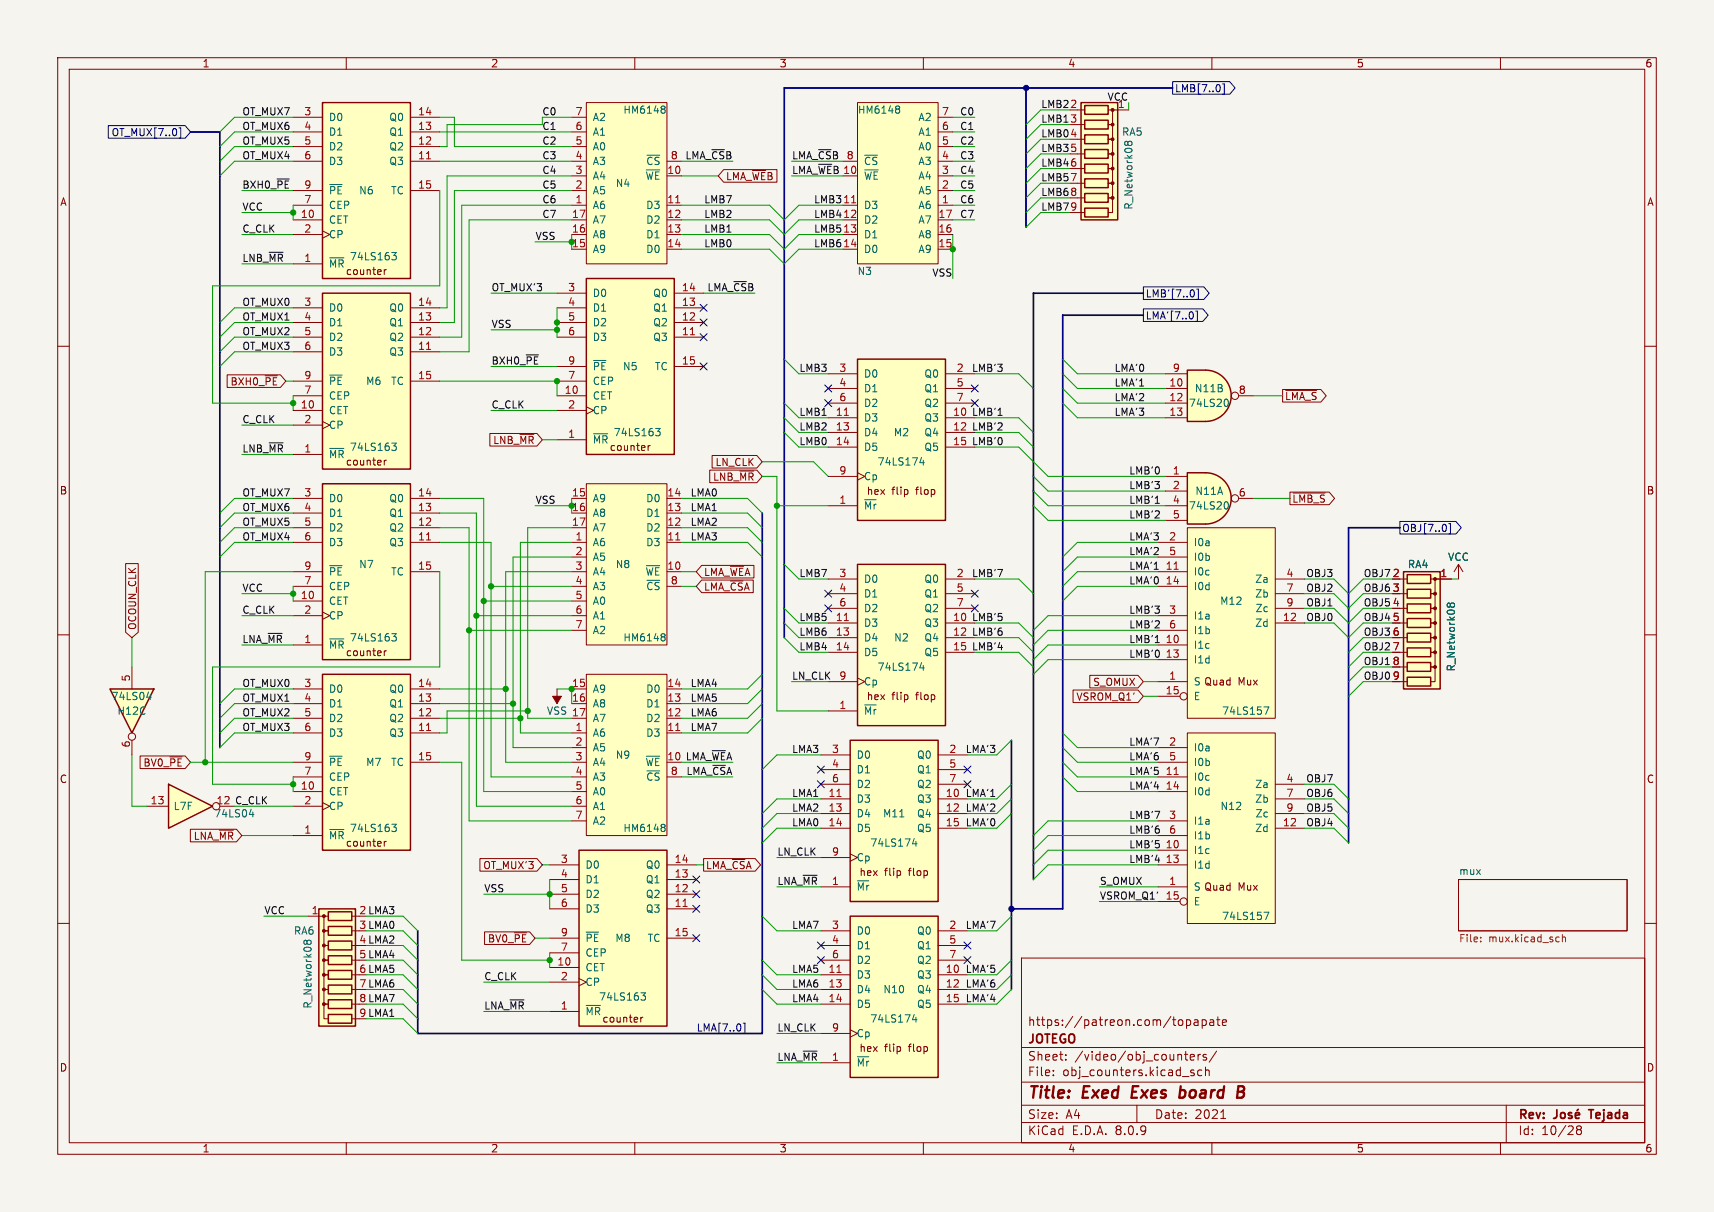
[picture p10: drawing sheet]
<svg xmlns="http://www.w3.org/2000/svg" width="297mm" height="210mm" viewBox="0 0 297 210" stroke-linecap="round" stroke-linejoin="round" font-family="sans-serif">
<defs><g id="words">
<g font-size="2.8" fill="#840000">
<text x="178" y="190.9">Title:</text>
<text x="187.7" y="190.9">Exed</text>
<text x="196.9" y="190.9">Exes</text>
<text x="206" y="190.9">board</text>
</g>
<g font-size="2.1" fill="#840000">
<text x="178" y="178">https://patreon.com/topapate</text>
<text x="178" y="184">Sheet:</text>
<text x="178" y="181.2">JOTEGO</text>
<text x="186.2" y="184">/video/obj_counters/</text>
<text x="178" y="186.7">File:</text>
<text x="184.1" y="186.7">obj_counters.kicad_sch</text>
<text x="178" y="196.9">KiCad</text>
<text x="178" y="194.1">Size:</text>
<text x="184.7" y="194.1">A4</text>
<text x="185.7" y="196.9">E.D.A.</text>
<text x="193.3" y="196.9">8.0.9</text>
<text x="200" y="194.1">Date:</text>
<text x="207" y="194.1">2021</text>
<text x="263" y="194.3">Rev:</text>
<text x="263" y="196.9">Id:</text>
<text x="267.1" y="196.9">10/28</text>
<text x="276.1" y="194.3">Tejada</text>
</g>
<g font-size="1.8" fill="#840000">
<text x="35" y="11.9">1</text>
<text x="85" y="11.9">2</text>
<text x="135" y="11.9">3</text>
<text x="185" y="11.9">4</text>
<text x="235" y="11.9">5</text>
<text x="285" y="11.9">6</text>
<text x="10.3" y="35.9">A</text>
<text x="285.3" y="35.9">A</text>
<text x="59.8" y="47.9">counter</text>
<text x="59.8" y="80.9">counter</text>
<text x="105.5" y="78.3">counter</text>
<text x="10.3" y="85.9">B</text>
<text x="154.5" y="86">flip</text>
<text x="158.9" y="86">flop</text>
<text x="285.3" y="85.9">B</text>
<text x="59.8" y="113.9">counter</text>
<text x="214.5" y="119">Mux</text>
<text x="154.5" y="121.5">flip</text>
<text x="158.9" y="121.5">flop</text>
<text x="10.3" y="135.9">C</text>
<text x="285.3" y="135.9">C</text>
<text x="59.8" y="146.9">counter</text>
<text x="153.3" y="152">flip</text>
<text x="157.6" y="152">flop</text>
<text x="214.5" y="154.5">Mux</text>
<text x="104.3" y="177.4">counter</text>
<text x="10.3" y="185.9">D</text>
<text x="153.3" y="182.5">flip</text>
<text x="157.6" y="182.5">flop</text>
<text x="285.3" y="185.9">D</text>
<text x="35" y="199.9">1</text>
<text x="85" y="199.9">2</text>
<text x="135" y="199.9">3</text>
<text x="185" y="199.9">4</text>
<text x="235" y="199.9">5</text>
<text x="285" y="199.9">6</text>
</g>
<g font-size="1.8" fill="#a90000">
<text x="52.6" y="20.1">3</text>
<text x="52.6" y="22.6">4</text>
<text x="72.3" y="22.6">13</text>
<text x="72.3" y="20.1">14</text>
<text x="99.6" y="22.6">6</text>
<text x="99.6" y="20.1">7</text>
<text x="163.1" y="22.6">6</text>
<text x="163.1" y="20.1">7</text>
<text x="185.3" y="21.3">3</text>
<text x="52.6" y="25.1">5</text>
<text x="52.6" y="27.7">6</text>
<text x="72.3" y="27.7">11</text>
<text x="72.3" y="25.1">12</text>
<text x="99.6" y="27.7">4</text>
<text x="99.6" y="25.1">5</text>
<text x="116.1" y="27.7">8</text>
<text x="146.6" y="27.7">8</text>
<text x="163.1" y="27.7">4</text>
<text x="163.1" y="25.1">5</text>
<text x="52.6" y="35.3">7</text>
<text x="72.3" y="32.8">15</text>
<text x="99.6" y="35.3">1</text>
<text x="99.6" y="32.8">2</text>
<text x="99.6" y="30.2">3</text>
<text x="115.5" y="30.2">10</text>
<text x="115.5" y="35.3">11</text>
<text x="146" y="30.2">10</text>
<text x="163.1" y="35.3">1</text>
<text x="163.1" y="32.8">2</text>
<text x="163.1" y="30.2">3</text>
<text x="52" y="37.8">10</text>
<text x="52.6" y="40.4">2</text>
<text x="99" y="40.4">16</text>
<text x="99" y="37.8">17</text>
<text x="115.5" y="37.8">12</text>
<text x="115.5" y="40.4">13</text>
<text x="162.5" y="40.4">16</text>
<text x="162.5" y="37.8">17</text>
<text x="185.3" y="36.6">9</text>
<text x="52.6" y="45.5">1</text>
<text x="115.5" y="42.9">14</text>
<text x="162.5" y="42.9">15</text>
<text x="52.6" y="53.1">3</text>
<text x="72.3" y="53.1">14</text>
<text x="98.4" y="50.5">3</text>
<text x="98.4" y="53.1">4</text>
<text x="118.1" y="53.1">13</text>
<text x="118.1" y="50.5">14</text>
<text x="52.6" y="55.6">4</text>
<text x="52.6" y="58.2">5</text>
<text x="72.3" y="58.2">12</text>
<text x="72.3" y="55.6">13</text>
<text x="98.4" y="55.6">5</text>
<text x="98.4" y="58.2">6</text>
<text x="118.1" y="58.2">11</text>
<text x="118.1" y="55.6">12</text>
<text x="52.6" y="60.7">6</text>
<text x="52.6" y="65.8">9</text>
<text x="72.3" y="60.7">11</text>
<text x="72.3" y="65.8">15</text>
<text x="98.4" y="65.8">7</text>
<text x="98.4" y="63.2">9</text>
<text x="118.1" y="63.2">15</text>
<text x="145.3" y="64.5">3</text>
<text x="165.7" y="64.5">2</text>
<text x="203.1" y="64.5">9</text>
<text x="52" y="70.9">10</text>
<text x="52.6" y="68.3">7</text>
<text x="97.7" y="68.3">10</text>
<text x="98.4" y="70.9">2</text>
<text x="145.3" y="67.1">4</text>
<text x="145.3" y="69.6">6</text>
<text x="165.7" y="67.1">5</text>
<text x="165.7" y="69.6">7</text>
<text x="202.5" y="67.1">10</text>
<text x="202.5" y="69.6">12</text>
<text x="214.6" y="68.3">8</text>
<text x="52.6" y="73.4">2</text>
<text x="98.4" y="75.9">1</text>
<text x="144.7" y="72.1">11</text>
<text x="144.7" y="74.7">13</text>
<text x="144.7" y="77.2">14</text>
<text x="165.1" y="72.1">10</text>
<text x="165.1" y="74.7">12</text>
<text x="165.1" y="77.2">15</text>
<text x="202.5" y="72.1">13</text>
<text x="52.6" y="78.5">1</text>
<text x="145.3" y="82.3">9</text>
<text x="203.1" y="82.3">1</text>
<text x="52.6" y="86.1">3</text>
<text x="52.6" y="88.6">4</text>
<text x="72.3" y="88.6">13</text>
<text x="72.3" y="86.1">14</text>
<text x="99" y="86.1">15</text>
<text x="115.5" y="88.6">13</text>
<text x="115.5" y="86.1">14</text>
<text x="145.3" y="87.4">1</text>
<text x="203.1" y="84.8">2</text>
<text x="203.1" y="87.4">4</text>
<text x="203.1" y="89.9">5</text>
<text x="214.6" y="86.1">6</text>
<text x="52.6" y="91.2">5</text>
<text x="52.6" y="93.7">6</text>
<text x="72.3" y="93.7">11</text>
<text x="72.3" y="91.2">12</text>
<text x="99" y="91.2">17</text>
<text x="99.6" y="93.7">1</text>
<text x="115.5" y="93.7">11</text>
<text x="115.5" y="91.2">12</text>
<text x="202.5" y="93.7">2</text>
<text x="52.6" y="101.3">7</text>
<text x="52.6" y="98.8">9</text>
<text x="72.3" y="98.8">15</text>
<text x="99.6" y="96.3">2</text>
<text x="99.6" y="98.8">3</text>
<text x="99.6" y="101.3">4</text>
<text x="115.5" y="98.8">10</text>
<text x="116.1" y="101.3">8</text>
<text x="145.3" y="100.1">3</text>
<text x="165.7" y="100.1">2</text>
<text x="201.9" y="98.8">11</text>
<text x="201.9" y="101.3">14</text>
<text x="202.5" y="96.3">5</text>
<text x="222.8" y="100.1">4</text>
<text x="241.2" y="100.1">2</text>
<text x="249.5" y="100.1">1</text>
<text x="52" y="103.9">10</text>
<text x="52.6" y="106.4">2</text>
<text x="99.6" y="103.9">5</text>
<text x="99.6" y="106.4">6</text>
<text x="144.7" y="107.7">11</text>
<text x="145.3" y="102.6">4</text>
<text x="145.3" y="105.2">6</text>
<text x="165.1" y="107.7">10</text>
<text x="165.7" y="102.6">5</text>
<text x="165.7" y="105.2">7</text>
<text x="202.5" y="106.4">3</text>
<text x="222.2" y="107.7">12</text>
<text x="222.8" y="102.6">7</text>
<text x="222.8" y="105.2">9</text>
<text x="241.2" y="102.6">3</text>
<text x="241.2" y="105.2">4</text>
<text x="241.2" y="107.7">5</text>
<text x="52.6" y="111.5">1</text>
<text x="99.6" y="109">7</text>
<text x="144.7" y="110.2">13</text>
<text x="144.7" y="112.8">14</text>
<text x="165.1" y="110.2">12</text>
<text x="165.1" y="112.8">15</text>
<text x="201.9" y="111.5">10</text>
<text x="202.5" y="109">6</text>
<text x="241.2" y="110.2">6</text>
<text x="241.2" y="112.8">7</text>
<text x="22.6" y="118.2" transform="rotate(-90 22.6 118.2)">5</text>
<text x="52.6" y="119.1">3</text>
<text x="72.3" y="119.1">14</text>
<text x="99" y="119.1">15</text>
<text x="115.5" y="119.1">14</text>
<text x="145.3" y="117.9">9</text>
<text x="201.9" y="114">13</text>
<text x="202.5" y="117.9">1</text>
<text x="241.2" y="115.3">8</text>
<text x="241.2" y="117.9">9</text>
<text x="52.6" y="121.7">4</text>
<text x="52.6" y="124.2">5</text>
<text x="72.3" y="124.2">12</text>
<text x="72.3" y="121.7">13</text>
<text x="94.7" y="124.1">VSS 17</text>
<text x="99" y="121.7">16</text>
<text x="115.5" y="124.2">12</text>
<text x="115.5" y="121.7">13</text>
<text x="145.3" y="122.9">1</text>
<text x="201.9" y="120.4">15</text>
<text x="22.6" y="129.6" transform="rotate(-90 22.6 129.6)">6</text>
<text x="52.6" y="126.7">6</text>
<text x="52.6" y="131.8">9</text>
<text x="72.3" y="126.7">11</text>
<text x="72.3" y="131.8">15</text>
<text x="99.6" y="126.7">1</text>
<text x="99.6" y="129.3">2</text>
<text x="99.6" y="131.8">3</text>
<text x="115.5" y="131.8">10</text>
<text x="115.5" y="126.7">11</text>
<text x="144.1" y="130.6">3</text>
<text x="164.4" y="130.6">2</text>
<text x="202.5" y="129.3">2</text>
<text x="202.5" y="131.8">5</text>
<text x="52" y="136.9">10</text>
<text x="52.6" y="134.4">7</text>
<text x="99.6" y="134.4">4</text>
<text x="99.6" y="136.9">5</text>
<text x="116.1" y="134.4">8</text>
<text x="144.1" y="133.1">4</text>
<text x="144.1" y="135.6">6</text>
<text x="164.4" y="133.1">5</text>
<text x="164.4" y="135.6">7</text>
<text x="201.9" y="134.4">11</text>
<text x="201.9" y="136.9">14</text>
<text x="222.8" y="135.6">4</text>
<text x="26" y="139.4">13</text>
<text x="37.4" y="139.4">12</text>
<text x="52.6" y="139.4">2</text>
<text x="99.6" y="139.4">6</text>
<text x="99.6" y="142">7</text>
<text x="143.5" y="138.2">11</text>
<text x="143.5" y="140.7">13</text>
<text x="143.5" y="143.3">14</text>
<text x="163.8" y="138.2">10</text>
<text x="163.8" y="140.7">12</text>
<text x="163.8" y="143.3">15</text>
<text x="202.5" y="142">3</text>
<text x="222.2" y="143.3">12</text>
<text x="222.8" y="138.2">7</text>
<text x="222.8" y="140.7">9</text>
<text x="52.6" y="144.5">1</text>
<text x="97.1" y="149.6">3</text>
<text x="116.8" y="149.6">14</text>
<text x="144.1" y="148.3">9</text>
<text x="201.9" y="147.1">10</text>
<text x="201.9" y="149.6">13</text>
<text x="202.5" y="144.5">6</text>
<text x="97.1" y="152.1">4</text>
<text x="97.1" y="154.7">5</text>
<text x="116.8" y="154.7">12</text>
<text x="116.8" y="152.1">13</text>
<text x="201.9" y="156">15</text>
<text x="202.5" y="153.4">1</text>
<text x="53.9" y="158.5">1</text>
<text x="97.1" y="157.2">6</text>
<text x="116.8" y="157.2">11</text>
<text x="144.1" y="161">3</text>
<text x="164.4" y="161">2</text>
<text x="96.5" y="167.4">10</text>
<text x="97.1" y="164.8">7</text>
<text x="97.1" y="162.3">9</text>
<text x="116.8" y="162.3">15</text>
<text x="144.1" y="163.6">4</text>
<text x="144.1" y="166.1">6</text>
<text x="164.4" y="163.6">5</text>
<text x="164.4" y="166.1">7</text>
<text x="97.1" y="169.9">2</text>
<text x="143.5" y="168.7">11</text>
<text x="143.5" y="171.2">13</text>
<text x="143.5" y="173.7">14</text>
<text x="163.8" y="168.7">10</text>
<text x="163.8" y="171.2">12</text>
<text x="163.8" y="173.7">15</text>
<text x="97.1" y="175">1</text>
<text x="144.1" y="178.8">9</text>
</g>
<g font-size="1.8" fill="#006464">
<text x="56.9" y="21.2">D0</text>
<text x="56.9" y="23.7">D1</text>
<text x="67.4" y="23.7">Q1</text>
<text x="67.4" y="21.2">Q0</text>
<text x="102.6" y="23.7">A1</text>
<text x="102.6" y="21.2">A2</text>
<text x="159" y="23.7">A1</text>
<text x="159" y="21.2">A2</text>
<text x="194.3" y="23.7">RA5</text>
<text x="56.9" y="26.3">D2</text>
<text x="56.9" y="28.8">D3</text>
<text x="67.4" y="28.8">Q3</text>
<text x="67.4" y="26.3">Q2</text>
<text x="102.6" y="28.8">A3</text>
<text x="102.6" y="26.3">A0</text>
<text x="111.9" y="28.8">~{CS}</text>
<text x="149.6" y="28.8">~{CS}</text>
<text x="159" y="28.8">A3</text>
<text x="159" y="26.3">A0</text>
<text x="56.9" y="33.9">~{PE} N6</text>
<text x="67.7" y="33.9">TC</text>
<text x="102.6" y="33.9">A5</text>
<text x="102.6" y="31.3">A4</text>
<text x="111.8" y="31.3">~{WE}</text>
<text x="149.6" y="31.3">~{WE}</text>
<text x="159" y="33.9">A5</text>
<text x="159" y="31.3">A4</text>
<text x="56.9" y="39">CET</text>
<text x="56.9" y="41.5">CP</text>
<text x="56.9" y="36.4">CEP</text>
<text x="102.6" y="36.4">A6</text>
<text x="102.6" y="41.5">A8</text>
<text x="102.6" y="39">A7</text>
<text x="111.9" y="36.4">D3</text>
<text x="111.9" y="39">D2</text>
<text x="111.9" y="41.5">D1</text>
<text x="149.6" y="36.4">D3</text>
<text x="149.6" y="39">D2</text>
<text x="149.6" y="41.5">D1</text>
<text x="159" y="36.4">A6</text>
<text x="159" y="41.5">A8</text>
<text x="159" y="39">A7</text>
<text x="196.4" y="36.4" transform="rotate(-90 196.4 36.4)">R_Network08</text>
<text x="56.9" y="46.6">~{MR}</text>
<text x="60.5" y="45.3">74LS163</text>
<text x="102.6" y="44">A9</text>
<text x="111.9" y="44">D0</text>
<text x="149.6" y="44">D0</text>
<text x="159" y="44">A9</text>
<text x="102.6" y="51.7">D0</text>
<text x="113.1" y="51.7">Q0</text>
<text x="56.9" y="54.2">D0</text>
<text x="56.9" y="56.7">D1</text>
<text x="56.9" y="59.3">D2</text>
<text x="67.4" y="59.3">Q2</text>
<text x="67.4" y="56.7">Q1</text>
<text x="67.4" y="54.2">Q0</text>
<text x="102.6" y="54.2">D1</text>
<text x="102.6" y="56.7">D2</text>
<text x="102.6" y="59.3">D3</text>
<text x="113.1" y="59.3">Q3</text>
<text x="113.1" y="56.7">Q2</text>
<text x="113.1" y="54.2">Q1</text>
<text x="56.9" y="61.8">D3</text>
<text x="67.4" y="61.8">Q3</text>
<text x="102.6" y="64.4">~{PE} N5</text>
<text x="113.4" y="64.4">TC</text>
<text x="149.6" y="65.6">D0</text>
<text x="160.1" y="65.6">Q0</text>
<text x="56.9" y="72">CET</text>
<text x="56.9" y="69.4">CEP</text>
<text x="56.9" y="66.9">~{PE}</text>
<text x="63.3" y="66.9">M6</text>
<text x="67.7" y="66.9">TC</text>
<text x="102.6" y="69.4">CET</text>
<text x="102.6" y="72">CP</text>
<text x="102.6" y="66.9">CEP</text>
<text x="149.6" y="68.2">D1</text>
<text x="149.6" y="70.7">D2</text>
<text x="160.1" y="68.2">Q1</text>
<text x="160.1" y="70.7">Q2</text>
<text x="205.9" y="70.7">74LS20</text>
<text x="206.9" y="68.2">N11B</text>
<text x="56.9" y="74.5">CP</text>
<text x="102.6" y="77.1">~{MR}</text>
<text x="106.2" y="75.8">74LS163</text>
<text x="149.6" y="73.3">D3</text>
<text x="149.6" y="75.8">D4</text>
<text x="154.8" y="75.8">M2</text>
<text x="160.1" y="73.3">Q3</text>
<text x="160.1" y="75.8">Q4</text>
<text x="56.9" y="79.6">~{MR}</text>
<text x="60.5" y="78.3">74LS163</text>
<text x="149.6" y="78.3">D5</text>
<text x="149.6" y="83.4">Cp</text>
<text x="152" y="80.9">74LS174</text>
<text x="160.1" y="78.3">Q5</text>
<text x="56.9" y="87.2">D0</text>
<text x="56.9" y="89.8">D1</text>
<text x="67.4" y="89.8">Q1</text>
<text x="67.4" y="87.2">Q0</text>
<text x="102.6" y="87.2">A9</text>
<text x="102.6" y="89.8">A8</text>
<text x="111.9" y="89.8">D1</text>
<text x="111.9" y="87.2">D0</text>
<text x="149.6" y="88.5">~{Mr}</text>
<text x="150.1" y="86">hex</text>
<text x="205.9" y="88.5">74LS20</text>
<text x="207" y="86">N11A</text>
<text x="56.9" y="92.3">D2</text>
<text x="56.9" y="94.8">D3</text>
<text x="67.4" y="94.8">Q3</text>
<text x="67.4" y="92.3">Q2</text>
<text x="102.6" y="94.8">A6</text>
<text x="102.6" y="92.3">A7</text>
<text x="111.9" y="94.8">D3</text>
<text x="111.9" y="92.3">D2</text>
<text x="206.8" y="94.8">I0a</text>
<text x="56.9" y="99.9">~{PE}</text>
<text x="62.1" y="98.7">N7</text>
<text x="67.7" y="99.9">TC</text>
<text x="102.6" y="97.4">A5</text>
<text x="102.6" y="99.9">A4</text>
<text x="111.8" y="99.9">~{WE}</text>
<text x="149.6" y="101.2">D0</text>
<text x="160.1" y="101.2">Q0</text>
<text x="206.8" y="99.9">I0c</text>
<text x="206.8" y="97.4">I0b</text>
<text x="217.4" y="101.2">Za</text>
<text x="243.8" y="98.7">RA4</text>
<text x="250.8" y="97.4">VCC</text>
<text x="56.9" y="105">CET</text>
<text x="56.9" y="107.5">CP</text>
<text x="56.9" y="102.5">CEP</text>
<text x="102.6" y="102.5">A3</text>
<text x="102.6" y="105">A0</text>
<text x="102.6" y="107.5">A1</text>
<text x="111.9" y="102.5">~{CS}</text>
<text x="149.6" y="103.7">D1</text>
<text x="149.6" y="106.3">D2</text>
<text x="160.1" y="103.7">Q1</text>
<text x="160.1" y="106.3">Q2</text>
<text x="206.8" y="102.5">I0d</text>
<text x="206.8" y="107.5">I1a</text>
<text x="211.3" y="105">M12</text>
<text x="217.4" y="103.7">Zb</text>
<text x="217.5" y="106.3">Zc</text>
<text x="56.9" y="112.6">~{MR}</text>
<text x="60.5" y="111.4">74LS163</text>
<text x="102.6" y="110.1">A2</text>
<text x="149.6" y="108.8">D3</text>
<text x="149.6" y="111.4">D4</text>
<text x="149.6" y="113.9">D5</text>
<text x="154.8" y="111.4">N2</text>
<text x="160.1" y="108.8">Q3</text>
<text x="160.1" y="111.4">Q4</text>
<text x="160.1" y="113.9">Q5</text>
<text x="206.8" y="112.6">I1c</text>
<text x="206.8" y="110.1">I1b</text>
<text x="217.4" y="108.8">Zd</text>
<text x="149.6" y="119">Cp</text>
<text x="152" y="116.4">74LS174</text>
<text x="206.8" y="119">S Quad</text>
<text x="206.8" y="115.2">I1d</text>
<text x="252.3" y="116.4" transform="rotate(-90 252.3 116.4)">R_Network08</text>
<text x="19.2" y="121.5">74LS04</text>
<text x="20.2" y="124.1">H12C</text>
<text x="56.9" y="120.2">D0</text>
<text x="56.9" y="122.8">D1</text>
<text x="56.9" y="125.3">D2</text>
<text x="67.4" y="125.3">Q2</text>
<text x="67.4" y="122.8">Q1</text>
<text x="67.4" y="120.2">Q0</text>
<text x="102.6" y="120.2">A9</text>
<text x="102.6" y="122.8">A8</text>
<text x="102.6" y="125.3">A7</text>
<text x="111.9" y="125.3">D2</text>
<text x="111.9" y="122.8">D1</text>
<text x="111.9" y="120.2">D0</text>
<text x="149.6" y="124.1">~{Mr}</text>
<text x="150.1" y="121.5">hex</text>
<text x="206.8" y="121.5">E</text>
<text x="211.7" y="124.1">74LS157</text>
<text x="56.9" y="127.9">D3</text>
<text x="67.4" y="127.9">Q3</text>
<text x="102.6" y="127.9">A6</text>
<text x="102.6" y="130.4">A5</text>
<text x="111.9" y="127.9">D3</text>
<text x="148.3" y="131.7">D0</text>
<text x="158.8" y="131.7">Q0</text>
<text x="206.8" y="130.4">I0a</text>
<text x="56.9" y="135.5">CEP</text>
<text x="56.9" y="132.9">~{PE}</text>
<text x="63.3" y="132.9">M7</text>
<text x="67.7" y="132.9">TC</text>
<text x="102.6" y="132.9">A4</text>
<text x="102.6" y="135.5">A3</text>
<text x="111.8" y="132.9">~{WE}</text>
<text x="111.9" y="135.5">~{CS}</text>
<text x="148.3" y="134.2">D1</text>
<text x="148.3" y="136.8">D2</text>
<text x="158.8" y="134.2">Q1</text>
<text x="158.8" y="136.8">Q2</text>
<text x="206.8" y="135.5">I0c</text>
<text x="206.8" y="132.9">I0b</text>
<text x="217.4" y="136.8">Za</text>
<text x="30" y="140.6">L7F</text>
<text x="37" y="141.8">74LS04</text>
<text x="56.9" y="138">CET</text>
<text x="56.9" y="140.6">CP</text>
<text x="102.6" y="138">A0</text>
<text x="102.6" y="140.6">A1</text>
<text x="102.6" y="143.1">A2</text>
<text x="148.3" y="139.3">D3</text>
<text x="148.3" y="141.8">D4</text>
<text x="152.9" y="141.8">M11</text>
<text x="158.8" y="139.3">Q3</text>
<text x="158.8" y="141.8">Q4</text>
<text x="206.8" y="138">I0d</text>
<text x="206.8" y="143.1">I1a</text>
<text x="211.4" y="140.6">N12</text>
<text x="217.4" y="139.3">Zb</text>
<text x="217.5" y="141.8">Zc</text>
<text x="56.9" y="145.6">~{MR}</text>
<text x="60.5" y="144.4">74LS163</text>
<text x="148.3" y="144.4">D5</text>
<text x="148.3" y="149.5">Cp</text>
<text x="150.7" y="146.9">74LS174</text>
<text x="158.8" y="144.4">Q5</text>
<text x="206.8" y="148.2">I1c</text>
<text x="206.8" y="145.6">I1b</text>
<text x="217.4" y="144.4">Zd</text>
<text x="101.3" y="150.7">D0</text>
<text x="101.3" y="153.3">D1</text>
<text x="101.3" y="155.8">D2</text>
<text x="111.8" y="155.8">Q2</text>
<text x="111.8" y="153.3">Q1</text>
<text x="111.8" y="150.7">Q0</text>
<text x="148.3" y="154.5">~{Mr}</text>
<text x="148.8" y="152">hex</text>
<text x="206.8" y="154.5">S Quad</text>
<text x="206.8" y="150.7">I1d</text>
<text x="252.7" y="151.7">mux</text>
<text x="101.3" y="158.3">D3</text>
<text x="111.8" y="158.3">Q3</text>
<text x="206.8" y="157.1">E</text>
<text x="211.7" y="159.6">74LS157</text>
<text x="50.8" y="162.2">RA6</text>
<text x="101.3" y="166">CEP</text>
<text x="101.3" y="163.4">~{PE} M8</text>
<text x="112.1" y="163.4">TC</text>
<text x="148.3" y="162.2">D0</text>
<text x="148.3" y="164.7">D1</text>
<text x="148.3" y="167.2">D2</text>
<text x="158.8" y="162.2">Q0</text>
<text x="158.8" y="164.7">Q1</text>
<text x="158.8" y="167.2">Q2</text>
<text x="101.3" y="168.5">CET</text>
<text x="101.3" y="171">CP</text>
<text x="103.7" y="173.6">74LS163</text>
<text x="148.3" y="169.8">D3</text>
<text x="148.3" y="172.3">D4</text>
<text x="153" y="172.3">N10</text>
<text x="158.8" y="169.8">Q3</text>
<text x="158.8" y="172.3">Q4</text>
<text x="54.2" y="174.9" transform="rotate(-90 54.2 174.9)">R_Network08</text>
<text x="101.3" y="176.1">~{MR}</text>
<text x="148.3" y="174.9">D5</text>
<text x="148.3" y="179.9">Cp</text>
<text x="150.7" y="177.4">74LS174</text>
<text x="158.8" y="174.9">Q5</text>
<text x="148.3" y="185">~{Mr}</text>
<text x="148.8" y="182.5">hex</text>
</g>
<g font-size="1.8" fill="#0f0f0f">
<text x="185.3" y="18.8">2</text>
<text x="185.3" y="23.9">4</text>
<text x="193.6" y="18.8">1</text>
<text x="185.3" y="26.4">5</text>
<text x="185.3" y="29">6</text>
<text x="146" y="35.3">11</text>
<text x="185.3" y="31.5">7</text>
<text x="185.3" y="34">8</text>
<text x="146" y="37.8">12</text>
<text x="146" y="40.4">13</text>
<text x="146" y="42.9">14</text>
<text x="62.2" y="158.5">2 LMA3</text>
<text x="62.2" y="161">3 LMA0</text>
<text x="62.2" y="163.6">4 LMA2</text>
<text x="62.2" y="166.1">5 LMA4</text>
<text x="62.2" y="168.7">6 LMA5</text>
<text x="62.2" y="171.2">7 LMA6</text>
<text x="62.2" y="173.7">8 LMA7</text>
<text x="62.2" y="176.3">9 LMA1</text>
</g>
<g font-size="1.8" fill="#009600">
<text x="99" y="42.9">15</text>
<text x="99" y="88.6">16</text>
</g>
<g font-size="1.8" fill="#725600">
<text x="252.7" y="163.6">File:</text>
<text x="258" y="163.6">mux.kicad_sch</text>
</g>
<g font-size="1.7" fill="#0f0f0f">
<text x="191.8" y="17.5">VCC</text>
<text x="41.9" y="22.6">OT_MUX6</text>
<text x="41.9" y="20.1">OT_MUX7</text>
<text x="93.9" y="22.6">C1</text>
<text x="93.9" y="20.1">C0</text>
<text x="166.3" y="20.1">C0</text>
<text x="166.3" y="22.6">C1</text>
<text x="180.3" y="21.3">LMB1</text>
<text x="180.3" y="18.8">LMB2</text>
<text x="180.3" y="23.9">LMB0</text>
<text x="41.9" y="27.7">OT_MUX4</text>
<text x="41.9" y="25.1">OT_MUX5</text>
<text x="93.9" y="25.1">C2</text>
<text x="93.9" y="27.7">C3</text>
<text x="118.7" y="27.7">LMA_~{CS}B</text>
<text x="137.2" y="27.7">LMA_~{CS}B</text>
<text x="166.3" y="25.1">C2</text>
<text x="166.3" y="27.7">C3</text>
<text x="180.3" y="26.4">LMB3</text>
<text x="180.3" y="29">LMB4</text>
<text x="41.9" y="32.8">BXH0_~{PE} 9</text>
<text x="93.9" y="35.3">C6</text>
<text x="93.9" y="32.8">C5</text>
<text x="93.9" y="30.2">C4</text>
<text x="121.9" y="35.3">LMB7</text>
<text x="137.2" y="30.2">LMA_~{WE}B</text>
<text x="141" y="35.3">LMB3</text>
<text x="166.3" y="32.8">C5</text>
<text x="166.3" y="30.2">C4</text>
<text x="166.3" y="35.3">C6</text>
<text x="180.3" y="34">LMB6</text>
<text x="180.3" y="31.5">LMB5</text>
<text x="41.9" y="36.6">VCC</text>
<text x="41.9" y="40.4">C_CLK</text>
<text x="92.7" y="41.7">VSS</text>
<text x="93.9" y="37.8">C7</text>
<text x="121.9" y="40.4">LMB1</text>
<text x="121.9" y="37.8">LMB2</text>
<text x="141" y="40.4">LMB5</text>
<text x="141" y="37.8">LMB4</text>
<text x="166.3" y="37.8">C7</text>
<text x="180.3" y="36.6">LMB7</text>
<text x="41.9" y="45.5">LNB_~{MR}</text>
<text x="121.9" y="42.9">LMB0</text>
<text x="141" y="42.9">LMB6</text>
<text x="41.9" y="53.1">OT_MUX0</text>
<text x="85.1" y="50.5">OT_MUX'3</text>
<text x="122.5" y="50.5">LMA_~{CS}B</text>
<text x="161.5" y="48">VSS</text>
<text x="41.9" y="58.2">OT_MUX2</text>
<text x="41.9" y="55.6">OT_MUX1</text>
<text x="85.1" y="56.9">VSS</text>
<text x="41.9" y="60.7">OT_MUX3</text>
<text x="85.1" y="63.2">BXH0_~{PE}</text>
<text x="138.4" y="64.5">LMB3</text>
<text x="168.3" y="64.5">LMB'3</text>
<text x="193" y="64.5">LMA'0</text>
<text x="85.1" y="70.9">C_CLK</text>
<text x="193" y="69.6">LMA'2</text>
<text x="193" y="67.1">LMA'1</text>
<text x="41.9" y="73.4">C_CLK</text>
<text x="138.4" y="77.2">LMB0</text>
<text x="138.4" y="74.7">LMB2</text>
<text x="138.4" y="72.1">LMB1</text>
<text x="168.3" y="77.2">LMB'0</text>
<text x="168.3" y="72.1">LMB'1</text>
<text x="168.3" y="74.7">LMB'2</text>
<text x="193" y="72.1">LMA'3</text>
<text x="41.9" y="78.5">LNB_~{MR}</text>
<text x="195.6" y="82.3">LMB'0</text>
<text x="41.9" y="88.6">OT_MUX6</text>
<text x="41.9" y="86.1">OT_MUX7</text>
<text x="92.7" y="87.4">VSS</text>
<text x="119.6" y="86.1">LMA0</text>
<text x="119.6" y="88.6">LMA1</text>
<text x="195.6" y="89.9">LMB'2</text>
<text x="195.6" y="84.8">LMB'3</text>
<text x="195.6" y="87.4">LMB'1</text>
<text x="41.9" y="91.2">OT_MUX5</text>
<text x="41.9" y="93.7">OT_MUX4</text>
<text x="119.6" y="93.7">LMA3</text>
<text x="119.6" y="91.2">LMA2</text>
<text x="195.6" y="93.7">LMA'3</text>
<text x="138.4" y="100.1">LMB7</text>
<text x="168.3" y="100.1">LMB'7</text>
<text x="195.6" y="101.3">LMA'0</text>
<text x="195.6" y="98.8">LMA'1</text>
<text x="195.6" y="96.3">LMA'2</text>
<text x="226.2" y="100.1">OBJ3</text>
<text x="236.2" y="100.1">OBJ7</text>
<text x="41.9" y="106.4">C_CLK</text>
<text x="41.9" y="102.6">VCC</text>
<text x="138.4" y="107.7">LMB5</text>
<text x="168.3" y="107.7">LMB'5</text>
<text x="195.6" y="106.4">LMB'3</text>
<text x="226.2" y="107.7">OBJ0</text>
<text x="226.2" y="102.6">OBJ2</text>
<text x="226.2" y="105.2">OBJ1</text>
<text x="236.2" y="107.7">OBJ4</text>
<text x="236.2" y="105.2">OBJ5</text>
<text x="236.2" y="102.6">OBJ6</text>
<text x="41.9" y="111.5">LNA_~{MR}</text>
<text x="138.4" y="110.2">LMB6</text>
<text x="138.4" y="112.8">LMB4</text>
<text x="168.3" y="112.8">LMB'4</text>
<text x="168.3" y="110.2">LMB'6</text>
<text x="195.6" y="111.5">LMB'1</text>
<text x="195.6" y="109">LMB'2</text>
<text x="236.2" y="110.2">OBJ3</text>
<text x="236.2" y="112.8">OBJ2</text>
<text x="41.9" y="119.1">OT_MUX0</text>
<text x="119.6" y="119.1">LMA4</text>
<text x="137.2" y="117.9">LN_CLK</text>
<text x="195.6" y="114">LMB'0</text>
<text x="236.2" y="117.9">OBJ0</text>
<text x="236.2" y="115.3">OBJ1</text>
<text x="41.9" y="124.2">OT_MUX2</text>
<text x="41.9" y="121.7">OT_MUX1</text>
<text x="119.6" y="121.7">LMA5</text>
<text x="119.6" y="124.2">LMA6</text>
<text x="41.9" y="126.7">OT_MUX3</text>
<text x="118.7" y="131.8">LMA_~{WE}A</text>
<text x="119.6" y="126.7">LMA7</text>
<text x="137.2" y="130.6">LMA3</text>
<text x="167.2" y="130.6">LMA'3</text>
<text x="195.6" y="129.3">LMA'7</text>
<text x="195.6" y="131.8">LMA'6</text>
<text x="118.9" y="134.4">LMA_~{CS}A</text>
<text x="195.6" y="136.9">LMA'4</text>
<text x="195.6" y="134.4">LMA'5</text>
<text x="226.2" y="135.6">OBJ7</text>
<text x="40.6" y="139.4">C_CLK</text>
<text x="137.2" y="143.3">LMA0</text>
<text x="137.2" y="138.2">LMA1</text>
<text x="137.2" y="140.7">LMA2</text>
<text x="167.2" y="138.2">LMA'1</text>
<text x="167.2" y="143.3">LMA'0</text>
<text x="167.2" y="140.7">LMA'2</text>
<text x="195.6" y="142">LMB'7</text>
<text x="226.2" y="143.3">OBJ4</text>
<text x="226.2" y="140.7">OBJ5</text>
<text x="226.2" y="138.2">OBJ6</text>
<text x="134.6" y="148.3">LN_CLK</text>
<text x="195.6" y="149.6">LMB'4</text>
<text x="195.6" y="147.1">LMB'5</text>
<text x="195.6" y="144.5">LMB'6</text>
<text x="83.8" y="154.7">VSS</text>
<text x="134.6" y="153.4">LNA_~{MR}1</text>
<text x="190.5" y="156">VSROM_Q1'</text>
<text x="190.5" y="153.4">S_OMUX</text>
<text x="45.7" y="158.5">VCC</text>
<text x="137.2" y="161">LMA7</text>
<text x="167.2" y="161">LMA'7</text>
<text x="83.8" y="169.9">C_CLK</text>
<text x="137.2" y="173.7">LMA4</text>
<text x="137.2" y="168.7">LMA5</text>
<text x="137.2" y="171.2">LMA6</text>
<text x="167.2" y="173.7">LMA'4</text>
<text x="167.2" y="171.2">LMA'6</text>
<text x="167.2" y="168.7">LMA'5</text>
<text x="83.8" y="175">LNA_~{MR}</text>
<text x="134.6" y="178.8">LN_CLK</text>
<text x="134.6" y="183.9">LNA_~{MR}1</text>
</g>
<g font-size="1.7" fill="#000084">
<text x="203.5" y="16.2">LMB[7..0]</text>
<text x="19.2" y="23.8">OT_MUX[7..0]</text>
<text x="198.4" y="51.7">LMB'[7..0]</text>
<text x="198.4" y="55.5">LMA'[7..0]</text>
<text x="242.9" y="92.4">OBJ[7..0]</text>
<text x="120.6" y="178.8">LMA[7..0]</text>
</g>
<g font-size="1.7" fill="#006464">
<text x="107.9" y="19.9">HM6148</text>
<text x="148.6" y="19.9">HM6148</text>
<text x="106.6" y="32.6">N4</text>
<text x="148.5" y="47.8">N3</text>
<text x="106.6" y="98.6">N8</text>
<text x="107.9" y="111.3">HM6148</text>
<text x="106.6" y="131.7">N9</text>
<text x="107.9" y="144.4">HM6148</text>
</g>
<g font-size="1.7" fill="#840000">
<text x="125.7" y="31.4">LMA_~{WE}B</text>
<text x="39.8" y="67">BXH0_~{PE}</text>
<text x="222.6" y="69.5">~{LMA_S}</text>
<text x="85.4" y="77.1">LNB_~{MR}</text>
<text x="123.5" y="83.5">LNB_~{MR}</text>
<text x="123.9" y="80.9">LN_CLK</text>
<text x="223.8" y="87.3">~{LMB_S}</text>
<text x="121.9" y="100">LMA_~{WE}A</text>
<text x="121.9" y="102.5">LMA_~{CS}A</text>
<text x="23.8" y="109.2" transform="rotate(-90 23.8 109.2)">OCOUN_CLK</text>
<text x="189.3" y="119">S_OMUX</text>
<text x="186.4" y="121.6">VSROM_Q1'</text>
<text x="24.8" y="133">BV0_~{PE}</text>
<text x="33.5" y="145.7">LNA_~{MR}</text>
<text x="83.6" y="150.8">OT_MUX'3</text>
<text x="122.2" y="150.8">LMA_~{CS}A</text>
<text x="84.4" y="163.5">BV0_~{PE}</text>
</g>
</g></defs>
<path d="M0 0h297v210h-297z" fill="#f5f4ef" stroke="#f5f4ef" stroke-width=".17"/>
<g fill="none" stroke="#840000" stroke-width=".17">
<path d="M10 10h277v190h-277zM12 12h273v186h-273zM60 10v2M110 10v2M160 10v2M210 10v2M260 10v2M10 60h2M285 60h2M10 110h2M285 110h2M252.7 152.4h29.2v8.9h-29.2z"/>
<path d="M10 160h2M177 166h108v32h-108zM205.6 176.7v1.5M205.6 176.8l.4-.1 .3 .3v.4l-.1 .2h-.6M207 176.8h.5l.1 .9M207.6 177.1h-.5a.29 .29 0 0 0-.2 .3 .29 .29 0 0 0 .2 .3l.5-.1M208.3 176.8l.4-.1 .3 .3v.4l-.1 .2h-.6M208.3 176.7v1.5M209.7 176.8h.5l.1 .9M210.3 177.1h-.5a.29 .29 0 0 0-.2 .3 .29 .29 0 0 0 .2 .3l.5-.1M210.8 176.7h.6M211 176.2v1.3l.4 .2"/>
<path d="M211.8 177.2l.7-.1v-.3l-.5-.1-.2 .2 .1 .7h.6M285 160h2M60 198v2M110 198v2M160 198v2M177 194.5h108M177 191.5h108M177 187.5h108M177 181.5h108M182.5 186.3v.1M182.5 185.5v.1M184.7 183.6v.1"/>
<path d="M184.7 182.8v.1M197 191.5v3M205.2 182.7h.6M205.7 183.7h.1M206.2 183.2l.8-.1-.1-.3-.4-.1-.3 .2 .1 .7h.6M206.4 185.8l.5 .2 .1 .1-.1 .2-.4 .1M206.4 185.5h.5M207.6 182.7v1M208 182.7l-.3 .1-.1 .2M208.2 185.5l-.4-.1-.3 .3v.4l.2 .2h.5M208.9 185.5l.2-.1 .4 .1v.9M208.9 184.9v1.5"/>
<path d="M209 182.8l-.3-.1-.2 .2v.2l.5 .2v.3h-.5M210 198v2M210.8 182.1l-1.3 2M211.5 193.8h.9M260 198v2M261 191.5v6.5M273.5 195.7l-.3-.2 .3-.4 .4 .1 .1 .2-.3 .3M273.5 195.7l-.3 .3v.5l.3 .1 .4-.1 .1-.2v-.4l-.3-.2M273.5 195.7h.2"/>
</g>
<path d="M269.8 192.3v1.1a.48 .48 0 0 1-.6 .4M270.6 192.9l.3-.1 .3 .3v.4l-.3 .3-.3-.1-.2-.2v-.4zM272.3 192.9l-.3-.1-.2 .2v.2l.5 .2v.3h-.5M273 193.3l.7-.2-.1-.2-.4-.1-.2 .2 .1 .7h.5M273.5 192.2l-.2 .2M275.3 192.3h.8" fill="none" stroke="#840000" stroke-width=".3"/>
<path d="M196.3 188.2l-.2 2h.9M204.5 189l.2-.1 .6 .1M204.6 188.2l-.3 2M205.2 190a.66 .66 0 0 1-.8 .1M214.5 189.2h.6M214.6 188.2h.7a.49 .49 0 0 1 .3 .5 .49 .49 0 0 1-.5 .5M215.1 189.2l.3 .1a.58 .58 0 0 1-.3 .9h-.8" fill="none" stroke="#840000" stroke-width=".4"/>
<path d="M256.6 163.1v.1M256.6 162.4v.1M270.1 162.4h.1M270.2 163.1l-.1 .1M270.7 161.9v1.3M270.7 162.5l.2-.1h.3l.1 .8" fill="none" stroke="#725600" stroke-width=".17"/>
<path d="M148.6 62.2h15.2v28h-15.2z" fill="#ffffc2"/>
<path d="M148.6 62.2h15.2v28h-15.2z" fill="none" stroke="#840000" stroke-width=".25"/>
<g fill="none" stroke="#840000" stroke-width=".17">
<path d="M143.5 72.4h5.1M143.5 74.9h5.1M143.5 77.5h5.1M143.5 64.8h5.1M143.5 67.3h5.1M143.5 69.9h5.1M163.8 72.4h5.1M163.8 74.9h5.1M163.8 77.5h5.1M163.8 64.8h5.1M163.8 67.3h5.1M163.8 69.9h5.1"/>
<path d="M143.5 87.6h5.1M143.5 82.6h5.1M148.6 81.9l1.3 .7-1.3 .6"/>
</g>
<path d="M146.3 72h.7" fill="none" stroke="#a90000" stroke-width=".17"/>
<path d="M159.7 79.3l-.3 .9h.8M160 79.7v.9" fill="none" stroke="#006464" stroke-width=".17"/>
<path d="M147.3 158.8h15.3v27.9h-15.3z" fill="#ffffc2"/>
<path d="M147.3 158.8h15.3v27.9h-15.3z" fill="none" stroke="#840000" stroke-width=".25"/>
<g fill="none" stroke="#840000" stroke-width=".17">
<path d="M142.2 168.9h5.1M142.2 171.5h5.1M142.2 174h5.1M142.2 161.3h5.1M142.2 163.8h5.1M142.2 166.4h5.1M142.2 179.1h5.1M147.3 178.4l1.3 .7-1.3 .6M162.6 168.9h5M162.6 171.5h5M162.6 174h5M162.6 161.3h5"/>
<path d="M162.6 163.8h5M162.6 166.4h5M142.2 184.2h5.1"/>
</g>
<path d="M145 168.5h.7" fill="none" stroke="#a90000" stroke-width=".17"/>
<path d="M158.4 175.8l-.3 .9h.8M158.7 176.3v.8" fill="none" stroke="#006464" stroke-width=".17"/>
<path d="M205.7 127h15.3v33h-15.3z" fill="#ffffc2"/>
<g fill="none" stroke="#840000" stroke-width=".17">
<path d="M200.7 134.6h5M200.7 137.2h5M200.7 129.5h5M200.7 132.1h5M205.7 127h15.3v33h-15.3zM221 135.9h5.1M221 138.4h5.1M200.7 153.7h5M200.7 147.3h5M200.7 149.9h5M200.7 156.2h3.8M200.7 142.2h5"/>
<path d="M200.7 144.8h5M221 143.5h5.1M221 141h5.1"/>
<circle cx="205.1" cy="156.2" r=".63"/>
</g>
<path d="M203.4 134.2h.8" fill="none" stroke="#a90000" stroke-width=".17"/>
<path d="M219 158.1h.9l-.6 1.2" fill="none" stroke="#006464" stroke-width=".17"/>
<path d="M55.9 83.8h15.2v30.5h-15.2z" fill="#ffffc2"/>
<path d="M55.9 83.8h15.2v30.5h-15.2z" fill="none" stroke="#840000" stroke-width=".25"/>
<g fill="none" stroke="#840000" stroke-width=".17">
<path d="M50.8 94h5.1M50.8 91.4h5.1M50.8 88.9h5.1M50.8 86.4h5.1M50.8 99.1h5.1M71.1 94h5.1M71.1 91.4h5.1M71.1 88.9h5.1M71.1 86.4h5.1M71.1 99.1h5.1M50.8 111.8h5.1M50.8 104.1h5.1"/>
<path d="M50.8 106.7h5.1M50.8 101.6h5.1M55.9 106l1.2 .7-1.2 .6M66.6 112.8v.8M66.9 112.8l-.3 .2"/>
</g>
<path d="M57.1 98h2.2M57.1 110.7h2.5M67.9 109.8h.8l-.5 .5 .4 .1 .1 .4-.3 .3h-.3" fill="none" stroke="#006464" stroke-width=".17"/>
<path d="M73.9 93.6h.7" fill="none" stroke="#a90000" stroke-width=".17"/>
<path d="M243.2 99.1h6.4v20.3h-6.4z" fill="#ffffc2"/>
<path d="M243.2 99.1h6.4v20.3h-6.4zM243.8 99.6h4.1v1.5h-4.1zM243.8 102.1h4.1v1.5h-4.1zM243.8 104.6h4.1v1.6h-4.1zM243.8 107.2h4.1v1.5h-4.1zM243.8 109.7h4.1v1.6h-4.1zM243.8 112.3h4.1v1.5h-4.1zM243.8 114.8h4.1v1.5h-4.1zM243.8 117.3h4.1v1.6h-4.1z" fill="none" stroke="#840000" stroke-width=".25"/>
<g fill="#840000" stroke="#840000" stroke-width=".17">
<circle cx="248.7" cy="100.3" r=".25"/>
<circle cx="248.7" cy="102.9" r=".25"/>
<circle cx="248.7" cy="105.4" r=".25"/>
<circle cx="248.7" cy="107.9" r=".25"/>
<circle cx="248.7" cy="110.5" r=".25"/>
<circle cx="248.7" cy="113" r=".25"/>
<circle cx="248.7" cy="115.6" r=".25"/>
</g>
<path d="M242.6 100.3h1.2M242.6 102.9h1.2M242.6 105.4h1.2M242.6 108h1.2M242.6 110.5h1.2M242.6 113h1.2M242.6 115.6h1.2M242.6 118.1h1.2M247.9 100.3h.8v2.6h-.8h.8v2.5h-.8h.8v2.6h-.8h.8v2.5h-.8h.8v2.5h-.8h.8v2.6h-.8h.8v2.5h-.8M248.9 100.3h2.6" fill="none" stroke="#840000" stroke-width=".17"/>
<path d="M251.3 105l-.2 .2M251.3 104.7l-.2-.2-.3 .1v.4l.2 .2M251.3 104.7l.3-.2 .3 .1 .1 .4-.2 .2M251.3 104.7v.3M251.3 105l.3 .2" fill="none" stroke="#006464" stroke-width=".17"/>
<path d="M148.6 97.8h15.2v27.9h-15.2z" fill="#ffffc2"/>
<path d="M148.6 97.8h15.2v27.9h-15.2z" fill="none" stroke="#840000" stroke-width=".25"/>
<g fill="none" stroke="#840000" stroke-width=".17">
<path d="M143.5 108h5.1M143.5 110.5h5.1M143.5 113h5.1M143.5 100.3h5.1M143.5 102.9h5.1M143.5 105.4h5.1M143.5 118.1h5.1M148.6 117.5l1.3 .6-1.3 .6M163.8 108h5.1M163.8 110.5h5.1M163.8 113h5.1M163.8 100.3h5.1"/>
<path d="M163.8 102.9h5.1M163.8 105.4h5.1M143.5 123.2h5.1"/>
</g>
<path d="M146.3 107.5h.7" fill="none" stroke="#a90000" stroke-width=".17"/>
<path d="M159.7 114.8l-.3 .9h.8M160 115.3v.8" fill="none" stroke="#006464" stroke-width=".17"/>
<path d="M208.9 64.1a4.4 4.4 0 0 1 4.4 4.5 4.4 4.4 0 0 1-4.4 4.4z" fill="#ffffc2" stroke="#ffffc2" stroke-width=".17"/>
<path d="M205.7 64.1h3.2v8.9h-3.2z" fill="#ffffc2"/>
<path d="M205.7 64.1h3.2a4.4 4.4 0 0 1 4.4 4.5 4.4 4.4 0 0 1-4.4 4.4h-3.2z" fill="none" stroke="#840000" stroke-width=".25"/>
<g fill="none" stroke="#840000" stroke-width=".17">
<path d="M201.9 67.3h3.8M201.9 69.9h3.8M201.9 72.4h3.8M201.9 64.8h3.8M214.6 68.6h2.6"/>
<circle cx="214" cy="68.6" r=".63"/>
</g>
<path d="M212.5 69.2a.79 .79 0 0 1 0 1.2" fill="none" stroke="#006464" stroke-width=".17"/>
<path d="M187.3 17.8h6.4v20.3h-6.4z" fill="#ffffc2"/>
<path d="M187.3 17.8h6.4v20.3h-6.4zM188 18.3h4v1.5h-4zM188 20.8h4v1.6h-4zM188 23.4h4v1.5h-4zM188 25.9h4v1.5h-4zM188 28.4h4v1.6h-4zM188 31h4v1.5h-4zM188 33.5h4v1.6h-4zM188 36.1h4v1.5h-4z" fill="none" stroke="#840000" stroke-width=".25"/>
<g fill="#840000" stroke="#840000" stroke-width=".17">
<circle cx="192.8" cy="19" r=".25"/>
<circle cx="192.8" cy="21.6" r=".25"/>
<circle cx="192.8" cy="24.1" r=".25"/>
<circle cx="192.8" cy="26.7" r=".25"/>
<circle cx="192.8" cy="29.2" r=".25"/>
<circle cx="192.8" cy="31.7" r=".25"/>
<circle cx="192.8" cy="34.3" r=".25"/>
</g>
<path d="M186.7 19.1h1.3M192 19.1h.8v2.5h-.8h.8v2.5h-.8h.8v2.6h-.8h.8v2.5h-.8h.8v2.6h-.8h.8v2.5h-.8h.8v2.5h-.8M193 19.1h2.6M186.7 21.6h1.3M186.7 24.1h1.3M186.7 26.7h1.3M186.7 29.2h1.3M186.7 31.8h1.3M186.7 34.3h1.3M186.7 36.8h1.3" fill="none" stroke="#840000" stroke-width=".17"/>
<path d="M195.4 25l-.2 .2M195.4 24.7l-.2-.2-.3 .1v.4l.2 .2M195.4 24.7l.3-.2h.3l.2 .5-.3 .2M195.4 24.7v.3M195.4 25l.3 .2" fill="none" stroke="#006464" stroke-width=".17"/>
<path d="M148.6 17.8h14v27.9h-14z" fill="#ffffc2"/>
<g fill="none" stroke="#840000" stroke-width=".17">
<path d="M148.6 17.8h14v27.9h-14zM146 35.6h2.6M146 30.5h2.6M146 38.1h2.6M146 27.9h2.6M162.6 35.6h2.5M162.6 30.5h2.5M162.6 38.1h2.5M162.6 33h2.5M162.6 27.9h2.5M162.6 25.4h2.5M162.6 22.9h2.5"/>
<path d="M162.6 20.3h2.5M146 40.6h2.6M146 43.2h2.6M162.6 40.6h2.5M162.6 43.2h2.5"/>
</g>
<path d="M147.6 35.1h.7" fill="none" stroke="#a90000" stroke-width=".17"/>
<path d="M155.4 18.4h.3l.2 .2-.2 .3M155.4 18.9h.3M155.7 18.9l.1 .1 .1 .4-.1 .2h-.4" fill="none" stroke="#006464" stroke-width=".17"/>
<path d="M100.3 147.3h15.3v30.5h-15.3z" fill="#ffffc2"/>
<path d="M100.3 147.3h15.3v30.5h-15.3z" fill="none" stroke="#840000" stroke-width=".25"/>
<g fill="none" stroke="#840000" stroke-width=".17">
<path d="M95.2 157.5h5.1M95.2 154.9h5.1M95.2 152.4h5.1M95.2 149.9h5.1M115.6 157.5h5M115.6 154.9h5M115.6 152.4h5M115.6 149.9h5M95.2 175.3h5.1M95.2 167.6h5.1M95.2 162.6h5.1M95.2 170.2h5.1"/>
<path d="M95.2 165.1h5.1M100.3 169.5l1.3 .7-1.3 .6M111 176.3v.8M111.4 176.3l-.4 .2M115.6 162.6h5"/>
</g>
<path d="M101.6 174.2h2.4M101.6 161.5h2.1M111.1 172h.8l-.5 .5 .4 .1 .1 .5-.3 .2h-.4" fill="none" stroke="#006464" stroke-width=".17"/>
<path d="M118.4 157.1h.7" fill="none" stroke="#a90000" stroke-width=".17"/>
<path d="M147.3 128.3h15.3v27.9h-15.3z" fill="#ffffc2"/>
<path d="M147.3 128.3h15.3v27.9h-15.3z" fill="none" stroke="#840000" stroke-width=".25"/>
<g fill="none" stroke="#840000" stroke-width=".17">
<path d="M252.7 97.8l.8 1.3M252.7 97.8v2.5M252.7 97.8l-.7 1.3M142.2 138.4h5.1M142.2 130.8h5.1M142.2 133.4h5.1M142.2 135.9h5.1M162.6 138.4h5M162.6 130.8h5M162.6 133.4h5M162.6 135.9h5M142.2 153.7h5.1"/>
<path d="M142.2 141h5.1M142.2 143.5h5.1M142.2 148.6h5.1M147.3 148l1.3 .6-1.3 .6M162.6 141h5M162.6 143.5h5"/>
</g>
<path d="M145 138h.7" fill="none" stroke="#a90000" stroke-width=".17"/>
<path d="M155.9 141.5h.7M158.4 145.3l-.3 .9h.8M158.7 145.8v.8" fill="none" stroke="#006464" stroke-width=".17"/>
<path d="M205.7 91.4h15.3v33.1h-15.3z" fill="#ffffc2"/>
<g fill="none" stroke="#840000" stroke-width=".17">
<path d="M200.7 99.1h5M200.7 94h5M200.7 96.5h5M205.7 91.4h15.3v33.1h-15.3zM200.7 118.1h5M200.7 111.8h5M200.7 114.3h5M200.7 101.6h5M200.7 106.7h5M200.7 109.2h5M221 108h5.1M221 100.3h5.1"/>
<path d="M221 102.9h5.1M221 105.4h5.1M200.7 120.7h3.8"/>
<circle cx="205.1" cy="120.6" r=".63"/>
</g>
<path d="M203.4 98.6h.8" fill="none" stroke="#a90000" stroke-width=".17"/>
<path d="M219 122.5h.9l-.6 1.3" fill="none" stroke="#006464" stroke-width=".17"/>
<path d="M19 119.4h7.7l-3.8 7.6z" fill="#ffffc2"/>
<path d="M19 119.4h7.7l-3.8 7.6z" fill="none" stroke="#840000" stroke-width=".25"/>
<g fill="none" stroke="#840000" stroke-width=".17">
<path d="M22.9 115.6v3.8M22.9 128.3v2.5"/>
<circle cx="22.9" cy="127.6" r=".63"/>
</g>
<path d="M25.4 120.8h.8M26 120.4v.8" fill="none" stroke="#006464" stroke-width=".17"/>
<path d="M29.2 135.9l7.6 3.8-7.6 3.8z" fill="#ffffc2"/>
<path d="M29.2 135.9l7.6 3.8-7.6 3.8z" fill="none" stroke="#840000" stroke-width=".25"/>
<g fill="none" stroke="#840000" stroke-width=".17">
<path d="M25.4 139.7h3.8M38.1 139.7h2.5"/>
<circle cx="37.5" cy="139.7" r=".63"/>
</g>
<path d="M43.2 141.1h.8M43.8 140.7v.8" fill="none" stroke="#006464" stroke-width=".17"/>
<path d="M101.6 17.8h14v27.9h-14z" fill="#ffffc2"/>
<g fill="none" stroke="#840000" stroke-width=".17">
<path d="M101.6 17.8h14v27.9h-14zM99.1 35.6h2.5M99.1 30.5h2.5M99.1 38.1h2.5M99.1 33h2.5M99.1 27.9h2.5M99.1 25.4h2.5M99.1 22.9h2.5M99.1 20.3h2.5M115.6 35.6h2.5M115.6 30.5h2.5M115.6 38.1h2.5"/>
<path d="M115.6 27.9h2.5M99.1 40.6h2.5M99.1 43.2h2.5M115.6 40.6h2.5M115.6 43.2h2.5"/>
</g>
<path d="M117.1 35.1h.7" fill="none" stroke="#a90000" stroke-width=".17"/>
<path d="M114.8 18.4h.2l.3 .2-.3 .3M114.8 18.9h.2M115 18.9l.2 .1 .1 .4-.2 .2h-.3" fill="none" stroke="#006464" stroke-width=".17"/>
<path d="M55.9 17.8h15.2v30.5h-15.2z" fill="#ffffc2"/>
<path d="M55.9 17.8h15.2v30.5h-15.2z" fill="none" stroke="#840000" stroke-width=".25"/>
<g fill="none" stroke="#840000" stroke-width=".17">
<path d="M50.8 38.1h5.1M50.8 27.9h5.1M50.8 25.4h5.1M50.8 22.9h5.1M50.8 20.3h5.1M50.8 33h5.1M50.8 35.6h5.1M71.1 27.9h5.1M71.1 25.4h5.1M71.1 22.9h5.1M71.1 20.3h5.1M71.1 33h5.1"/>
<path d="M50.8 45.7h5.1M50.8 40.6h5.1M55.9 40l1.2 .6-1.2 .7M66.6 46.7v.9M66.9 46.7l-.3 .3"/>
</g>
<path d="M57.1 32h2.2M57.1 44.7h2.5M67.9 43.8h.8l-.5 .4 .4 .2 .1 .4-.3 .2h-.3" fill="none" stroke="#006464" stroke-width=".17"/>
<path d="M73.9 27.5h.7" fill="none" stroke="#a90000" stroke-width=".17"/>
<path d="M55.2 157.5h6.4v20.3h-6.4z" fill="#ffffc2"/>
<path d="M55.2 157.5h6.4v20.3h-6.4zM56.9 158h4.1v1.5h-4.1zM56.9 160.5h4.1v1.6h-4.1zM56.9 163.1h4.1v1.5h-4.1zM56.9 165.6h4.1v1.5h-4.1zM56.9 168.1h4.1v1.6h-4.1zM56.9 170.7h4.1v1.5h-4.1zM56.9 173.2h4.1v1.6h-4.1zM56.9 175.8h4.1v1.5h-4.1z" fill="none" stroke="#840000" stroke-width=".25"/>
<g fill="#840000" stroke="#840000" stroke-width=".17">
<circle cx="56.1" cy="158.7" r=".25"/>
<circle cx="56.1" cy="161.3" r=".25"/>
<circle cx="56.1" cy="163.8" r=".25"/>
<circle cx="56.1" cy="166.4" r=".25"/>
<circle cx="56.1" cy="168.9" r=".25"/>
<circle cx="56.1" cy="171.4" r=".25"/>
<circle cx="56.1" cy="174" r=".25"/>
</g>
<path d="M53.3 158.8h2.6M56.9 158.8h-.8v2.5h.8h-.8v2.5h.8h-.8v2.6h.8h-.8v2.5h.8h-.8v2.6h.8h-.8v2.5h.8h-.8v2.5h.8M61 158.8h1.2M61 161.3h1.2M61 163.8h1.2M61 166.4h1.2M61 168.9h1.2M61 171.5h1.2M61 174h1.2M61 176.5h1.2" fill="none" stroke="#840000" stroke-width=".17"/>
<path d="M53.2 163.4l-.2 .2M53.2 163.2l-.2-.3-.3 .1-.1 .4 .3 .2M53.2 163.2l.2-.3 .5 .1v.4l-.2 .2M53.2 163.2v.2M53.2 163.4l.2 .2" fill="none" stroke="#006464" stroke-width=".17"/>
<path d="M101.6 83.8h14v28h-14z" fill="#ffffc2"/>
<g fill="none" stroke="#840000" stroke-width=".17">
<path d="M99.1 94h2.5M99.1 99.1h2.5M99.1 91.4h2.5M99.1 88.9h2.5M99.1 86.4h2.5M99.1 96.5h2.5M101.6 83.8h14v28h-14zM115.6 94h2.5M115.6 99.1h2.5M115.6 91.4h2.5M115.6 88.9h2.5M115.6 86.4h2.5"/>
<path d="M99.1 101.6h2.5M99.1 104.1h2.5M99.1 106.7h2.5M99.1 109.2h2.5M115.6 101.6h2.5"/>
</g>
<path d="M112 98h2.3M114.8 109.8h.2l.3 .3-.3 .2M114.8 110.3h.2M115 110.3l.2 .2 .1 .3-.2 .2-.3 .1" fill="none" stroke="#006464" stroke-width=".17"/>
<path d="M117.1 93.6h.7" fill="none" stroke="#a90000" stroke-width=".17"/>
<path d="M55.9 116.8h15.2v30.5h-15.2z" fill="#ffffc2"/>
<path d="M55.9 116.8h15.2v30.5h-15.2z" fill="none" stroke="#840000" stroke-width=".25"/>
<g fill="none" stroke="#840000" stroke-width=".17">
<path d="M50.8 119.4h5.1M71.1 119.4h5.1M50.8 137.2h5.1M50.8 127h5.1M50.8 124.5h5.1M50.8 121.9h5.1M50.8 132.1h5.1M50.8 139.7h5.1M50.8 134.6h5.1M55.9 139.1l1.2 .6-1.2 .6M71.1 127h5.1M71.1 124.5h5.1"/>
<path d="M71.1 121.9h5.1M71.1 132.1h5.1M50.8 144.8h5.1M66.6 145.8v.8M66.9 145.8l-.3 .2"/>
</g>
<path d="M57.1 131h2.2M57.1 143.7h2.5M67.9 142.8h.8l-.5 .5 .4 .1 .1 .4-.3 .3h-.3" fill="none" stroke="#006464" stroke-width=".17"/>
<path d="M73.9 126.6h.7" fill="none" stroke="#a90000" stroke-width=".17"/>
<path d="M208.9 81.9a4.4 4.4 0 0 1 4.4 4.5 4.4 4.4 0 0 1-4.4 4.4z" fill="#ffffc2" stroke="#ffffc2" stroke-width=".17"/>
<path d="M205.7 81.9h3.2v8.9h-3.2z" fill="#ffffc2"/>
<path d="M205.7 81.9h3.2a4.4 4.4 0 0 1 4.4 4.5 4.4 4.4 0 0 1-4.4 4.4h-3.2z" fill="none" stroke="#840000" stroke-width=".25"/>
<g fill="none" stroke="#840000" stroke-width=".17">
<path d="M201.9 82.6h3.8M201.9 85.1h3.8M201.9 87.6h3.8M201.9 90.2h3.8M214.6 86.4h2.6M96.5 119.4v2.5"/>
<circle cx="214" cy="86.4" r=".63"/>
</g>
<path d="M212.5 86.9a.79 .79 0 0 1 0 1.3" fill="none" stroke="#006464" stroke-width=".17"/>
<path d="M95.8 120.7h1.5l-.8 1.2z" fill="#840000" stroke="#840000" stroke-width=".17"/>
<path d="M101.6 116.8h14v28h-14z" fill="#ffffc2"/>
<g fill="none" stroke="#840000" stroke-width=".17">
<path d="M99.1 119.4h2.5M101.6 116.8h14v28h-14zM115.6 119.4h2.5M99.1 127h2.5M99.1 132.1h2.5M99.1 124.5h2.5M99.1 121.9h2.5M99.1 129.5h2.5M99.1 134.6h2.5M99.1 137.2h2.5M99.1 139.7h2.5M115.6 127h2.5"/>
<path d="M115.6 132.1h2.5M115.6 124.5h2.5M115.6 121.9h2.5M115.6 134.6h2.5M99.1 142.2h2.5"/>
</g>
<path d="M112 131h2.3M114.8 142.8h.2l.3 .3-.3 .3M114.8 143.4h.2M115 143.4l.2 .1 .1 .3-.2 .2-.3 .1" fill="none" stroke="#006464" stroke-width=".17"/>
<path d="M117.1 126.6h.7" fill="none" stroke="#a90000" stroke-width=".17"/>
<path d="M55.9 50.8h15.2v30.5h-15.2z" fill="#ffffc2"/>
<path d="M55.9 50.8h15.2v30.5h-15.2z" fill="none" stroke="#840000" stroke-width=".25"/>
<g fill="none" stroke="#840000" stroke-width=".17">
<path d="M50.8 58.4h5.1M50.8 55.9h5.1M50.8 53.3h5.1M71.1 58.4h5.1M71.1 55.9h5.1M71.1 53.3h5.1M50.8 78.7h5.1M50.8 71.1h5.1M50.8 61h5.1M50.8 66h5.1M50.8 73.7h5.1M50.8 68.6h5.1"/>
<path d="M55.9 73l1.2 .7-1.2 .6M66.6 79.7v.9M66.9 79.7l-.3 .3M71.1 61h5.1M71.1 66h5.1"/>
</g>
<path d="M57.1 77.7h2.5M57.1 65h2.2M67.9 76.8h.8l-.5 .5 .4 .1 .1 .4-.3 .2h-.3" fill="none" stroke="#006464" stroke-width=".17"/>
<path d="M73.9 60.5h.7" fill="none" stroke="#a90000" stroke-width=".17"/>
<path d="M101.6 48.3h15.2v30.4h-15.2z" fill="#ffffc2"/>
<path d="M101.6 48.3h15.2v30.4h-15.2z" fill="none" stroke="#840000" stroke-width=".25"/>
<g fill="none" stroke="#840000" stroke-width=".17">
<path d="M125.4 29.4h9.2v2.2h-9.2l-.9-1.1zM130.4 29.5h2.3M96.5 58.4h5.1M96.5 55.9h5.1M96.5 53.3h5.1M96.5 50.8h5.1M116.8 58.4h5.1M116.8 55.9h5.1M116.8 53.3h5.1M116.8 50.8h5.1M39.4 65h9.2l.9 1-.9 1.1h-9.2zM45.9 65.1h2.2"/>
<path d="M84.9 75.1h8.1l1 1.1-1 1.1h-8.1zM90.1 75.3h2.4M96.5 76.2h5.1M96.5 68.6h5.1M96.5 63.5h5.1M96.5 71.1h5.1M96.5 66h5.1M101.6 70.5l1.3 .6-1.3 .7M112.3 77.2v.8M112.7 77.2l-.4 .2M116.8 63.5h5.1M123.4 78.9h7.7l1 1.1-1 1.1h-7.7z"/>
<path d="M222.2 67.5h6.7l.9 1.1-.9 1.1h-6.7zM222.8 67.6h5.4M21.8 97.7h2.1v11.9l-1 .9-1.1-.9zM121.6 98h9v2.1h-9l-1-1zM123 81.5h8.1l1 1.1-1 1h-8.1zM126.6 98.1h2.3M223.5 85.3h6.8l1 1.1-1 1h-6.8zM224.1 85.4h5.5M121.6 100.5h8.9v2.2h-8.9l-1-1.1zM185.9 119.6h11.3l.9 1.1-.9 1h-11.3zM188.8 117h8.4l.9 1.1-.9 1.1h-8.4zM248.9 100.3h2.6"/>
<path d="M24.3 131h7.8l.9 1.1-.9 1.1h-7.8zM29.4 131.1h2.2M33 143.7h8l.9 1.1-.9 1.1h-8zM38 143.8h2.4M83.2 148.8h9.8l1 1.1-1 1h-9.8zM121.9 148.8h9l.9 1.1-.9 1h-9zM84 161.5h7.8l.9 1.1-.9 1h-7.8zM89.1 161.6h2.1"/>
</g>
<path d="M102.8 75.2h2.5M102.8 62.5h2.2M113.6 74.2h.8l-.4 .5 .3 .1 .1 .5-.3 .2h-.3M251.3 105l-.2 .2M251.3 104.7l-.2-.2-.3 .1v.4l.2 .2M251.3 104.7l.3-.2 .3 .1 .1 .4-.2 .2M251.3 104.7v.3M251.3 105l.3 .2" fill="none" stroke="#006464" stroke-width=".17"/>
<path d="M119.6 58h.7" fill="none" stroke="#a90000" stroke-width=".17"/>
<g fill="none" stroke="#000084" stroke-width=".17">
<path d="M203.2 14.2h9.9l.9 1-.9 1.1h-9.9zM211.4 14.9v.8M211.8 14.5h.3v1.8h-.3M18.8 21.8h13.3l.9 1.1-.9 1h-13.3zM31 22.2h.3v1.7h-.3M121.3 52.7l1.2 1.2M121.3 57.8l1.2 1.2M121.3 55.3l1.2 1.2M122.5 52.7l-1.2 1.2M122.5 57.8l-1.2 1.2M122.5 55.3l-1.2 1.2M198.1 49.7h10.5l.9 1.1-.9 1.1h-10.5z"/>
<path d="M198.1 53.5h10.3l1 1.1-1 1.1h-10.3zM206.7 50.2a.78 .78 0 0 1 0 1.3M206.7 54.1l.1 .4-.1 .6M207.2 53.9h.3v1.8h-.3M207.4 50.1h.3v1.8h-.3M121.3 62.9l1.2 1.2M122.5 62.9l-1.2 1.2M142.9 66.7l1.2 1.2M142.9 69.2l1.2 1.3M144.1 66.7l-1.2 1.2M144.1 69.2l-1.2 1.3M168.3 66.7l1.2 1.2"/>
<path d="M168.3 69.2l1.2 1.3M169.5 66.7l-1.2 1.2M169.5 69.2l-1.2 1.3M242.6 90.4h9.7l.9 1-.9 1.1h-9.7zM250.6 91.1v.8M251 90.7h.3v1.8h-.3M142.9 102.3l1.2 1.2M142.9 104.8l1.2 1.2M144.1 102.3l-1.2 1.2M144.1 104.8l-1.2 1.2M168.3 104.8l1.2 1.2M168.3 102.3l1.2 1.2"/>
<path d="M169.5 104.8l-1.2 1.2M169.5 102.3l-1.2 1.2M141.6 132.7l1.2 1.3M141.6 135.3l1.2 1.2M142.8 135.3l-1.2 1.2M142.8 132.7l-1.2 1.3M167 132.7l1.2 1.3M167 135.3l1.2 1.2M168.2 132.7l-1.2 1.3M168.2 135.3l-1.2 1.2M120 156.9l1.3 1.2M120 154.3l1.3 1.2"/>
<path d="M120 151.8l1.3 1.2M121.3 156.9l-1.3 1.2M121.3 154.3l-1.3 1.2M121.3 151.8l-1.3 1.2M120 162l1.3 1.2M121.3 162l-1.3 1.2M128.8 177.3h.3v1.8h-.3M141.6 165.8l1.2 1.2M141.6 163.2l1.2 1.2M142.8 165.8l-1.2 1.2M142.8 163.2l-1.2 1.2M167 163.2l1.2 1.2"/>
<path d="M167 165.8l1.2 1.2M168.2 163.2l-1.2 1.2M168.2 165.8l-1.2 1.2"/>
</g>
<path d="M172.9 72h.8M197.5 66.9h.7M200 98.6h.7M200.2 87.2h.7M200.2 111.3h.7M171.7 138h.7" fill="none" stroke="#0f0f0f" stroke-width=".17"/>
<path d="M177.8 15.2v24.2M203.2 15.2h-67.3v95.3M33 22.9h5.1v106.6M198.1 54.6h-14v102.9h-8.8M198.1 50.8h-19v101.6M132.1 88.9v90.2h-59.7v-17.8M242.6 91.4h-8.9v54.7M175.3 128.3v43.2" fill="none" stroke="#000084" stroke-width=".3"/>
<g fill="none" stroke="#009600" stroke-width=".17">
<path d="M185.4 19.1h-5.1l-2.5 2.5M195.6 17.8v1.3M41.9 36.8h8.9M41.9 33h8.9M50.8 20.3h-10.2l-2.5 2.6M50.8 27.9h-10.2l-2.5 2.6M50.8 35.6v2.5M50.8 22.9h-10.2l-2.5 2.5M50.8 25.4h-10.2l-2.5 2.5M76.2 33v16.5h-39.4v20.4h14M76.2 20.3h2.5v5.1h20.4M76.2 27.9h22.9"/>
<path d="M76.2 22.9h22.9M99.1 30.5h-21.6v22.8h-1.3M99.1 20.3h-5.1v1.3h-16.5v3.8h-1.3M99.1 38.1h-17.8v22.9h-5.1M99.1 35.6h-19.1v22.8h-3.8M99.1 33h-20.4v22.9h-2.5M118.1 30.5h6.4M118.1 27.9h8.9M118.1 35.6h15.2l2.6 2.5 2.5-2.5h7.6M118.1 38.1h15.2l2.6 2.5 2.5-2.5h7.6M137.2 30.5h8.8M137.2 27.9h8.8"/>
<path d="M165.1 30.5h3.8M165.1 20.3h3.8M165.1 27.9h3.8M165.1 35.6h3.8M165.1 38.1h3.8M165.1 22.9h3.8M165.1 25.4h3.8M165.1 33h3.8M185.4 34.3h-5.1l-2.5 2.5M185.4 26.7h-5.1l-2.5 2.5M185.4 31.8h-5.1l-2.5 2.5M185.4 24.1h-5.1l-2.5 2.6"/>
<path d="M185.4 36.8h-5.1l-2.5 2.6M185.4 21.6h-5.1l-2.5 2.5M185.4 29.2h-5.1l-2.5 2.6M41.9 40.6h8.9M41.9 45.7h8.9M50.8 55.9h-10.2l-2.5 2.5M50.8 53.3h-10.2l-2.5 2.6M50.8 58.4h-10.2l-2.5 2.6M85.1 50.8h11.4M85.1 57.2h11.4M96.5 53.3v5.1M99.1 40.6v1.3h-6.4"/>
<path d="M118.1 43.2h15.2l2.6 2.5 2.5-2.5h7.6M118.1 40.6h15.2l2.6 2.6 2.5-2.6h7.6M121.9 50.8h8.9M165.1 40.6v7.7M41.9 78.7h8.9M41.9 73.7h8.9M49.5 66h1.3M50.8 68.6v2.5M50.8 61h-10.2l-2.5 2.5M76.2 66h20.3v2.6M85.1 63.5h11.4M85.1 71.1h11.4"/>
<path d="M94 76.2h2.5M135.9 62.2l2.5 2.6h5.1M135.9 69.9l2.5 2.5h5.1M135.9 74.9l2.5 2.6h5.1M135.9 72.4l2.5 2.5h5.1M168.9 64.8h7.6l2.6 2.5M168.9 72.4h7.6l2.6 2.5M168.9 77.5h7.6l5.1 5.1h20.3M168.9 74.9h7.6l2.6 2.6M184.1 62.2l2.6 2.6h15.2M184.1 69.9l2.6 2.5h15.2M184.1 67.3l2.6 2.6h15.2"/>
<path d="M184.1 64.8l2.6 2.5h15.2M217.2 68.6h5M50.8 86.4h-10.2l-2.5 2.5M50.8 94h-10.2l-2.5 2.5M50.8 88.9h-10.2l-2.5 2.5M50.8 91.4h-10.2l-2.5 2.6M50.8 99.1h-15.2v33M76.2 86.4h7.6v50.8h15.3M76.2 94h8.9v40.6h14M76.2 88.9h6.3v50.8h16.6M76.2 91.4h5.1v50.8h17.8M76.2 99.1v16.5h-39.4v20.3h14"/>
<path d="M99.1 94h-8.9v33h8.9M99.1 91.4h-7.7v33.1h7.7M99.1 86.4v1.2h-6.4M99.1 96.5h-10.2v33h10.2M99.1 99.1h-11.5v33h11.5M118.1 86.4h11.4l2.6 2.5M118.1 94h11.4l2.6 2.5M118.1 88.9h11.4l2.6 2.5M118.1 91.4h11.4l2.6 2.6M118.1 99.1h2.5M132.1 82.6h2.5v40.6h8.9M132.1 80h8.9l2.5 2.6"/>
<path d="M134.6 87.6h8.9M135.9 97.8l2.5 2.5h5.1M179.1 85.1l2.5 2.5h20.3M179.1 87.6l2.5 2.6h20.3M179.1 82.6l2.5 2.5h20.3M200.7 94h-14l-2.6 2.5M200.7 96.5h-14l-2.6 2.6M200.7 99.1h-14l-2.6 2.5M217.2 86.4h6.3M22.9 110.5v5.1M41.9 102.9h8.9M41.9 111.8h8.9"/>
<path d="M41.9 106.7h8.9M50.8 101.6v2.5M50.8 119.4h-10.2l-2.5 2.5M76.2 119.4h11.4M81.3 109.2h17.8M82.5 106.7h16.6M83.8 104.1h15.3M85.1 101.6h14M96.5 119.4h2.6v2.5M118.1 101.6h2.5M132.1 119.4l-2.6 2.5h-11.4M132.1 116.8l-2.6 2.6h-11.4"/>
<path d="M135.9 110.5l2.5 2.5h5.1M135.9 108l2.5 2.5h5.1M135.9 105.4l2.5 2.6h5.1M137.2 118.1h6.3M168.9 113h7.6l2.6 2.6M168.9 100.3h7.6l2.6 2.6M168.9 110.5h7.6l2.6 2.5M168.9 108h7.6l2.6 2.5M198.1 118.1h2.6M200.7 101.6h-14l-2.6 2.5M200.7 111.8h-19.1l-2.5 2.5M200.7 109.2h-19.1l-2.5 2.6"/>
<path d="M200.7 114.3h-19.1l-2.5 2.5M200.7 106.7h-19.1l-2.5 2.5M226.1 100.3h5l2.6 2.6 2.5-2.6h5.1M226.1 102.9h5l2.6 2.5 2.5-2.5h5.1M226.1 108h5l2.6 2.5 2.5-2.5h5.1M226.1 105.4h5l2.6 2.6 2.5-2.6h5.1M241.3 113h-5.1l-2.5 2.6M241.3 110.5h-5.1l-2.5 2.5M241.3 115.6h-5.1l-2.5 2.5M241.3 118.1h-5.1l-2.5 2.6M251.5 100.3h1.2M22.9 130.8v8.9h2.5"/>
<path d="M33 132.1h17.8M40.6 139.7h10.2M50.8 134.6v2.6M50.8 124.5h-10.2l-2.5 2.5M50.8 121.9h-10.2l-2.5 2.6M50.8 127h-10.2l-2.5 2.5M76.2 132.1h3.8v34.3h15.2M76.2 124.5h14M76.2 121.9h12.7M91.4 123.2h-13.9v3.8h-1.3M118.1 132.1h8.9M118.1 134.6h8.9"/>
<path d="M132.1 121.9l-2.6 2.6h-11.4M132.1 124.5l-2.6 2.5h-11.4M142.2 138.4h-7.6l-2.5 2.6M142.2 130.8h-7.6l-2.5 2.6M175.3 135.9l-2.6 2.5h-5.1M175.3 138.4l-2.6 2.6h-5.1M175.3 128.3l-2.6 2.5h-5.1M184.1 129.5l2.6 2.6h14M184.1 127l2.6 2.5h14M184.1 134.6l2.6 2.6h14M184.1 132.1l2.6 2.5h14M198.1 120.7h2.6"/>
<path d="M226.1 138.4h5l2.6 2.6M226.1 135.9h5l2.6 2.5M41.9 144.8h8.9M45.7 158.8h7.6M63.5 158.8h6.3l2.6 2.5M83.8 154.9h11.4M94 149.9h1.2M95.2 152.4v5.1M120.6 149.9h1.3M132.1 158.8l2.5 2.5h7.6M134.6 153.7h7.6M134.6 148.6h7.6"/>
<path d="M142.2 141h-7.6l-2.5 2.5M142.2 143.5h-7.6l-2.5 2.6M175.3 158.8l-2.6 2.5h-5.1M175.3 141l-2.6 2.5h-5.1M190.5 153.7h10.2M190.5 156.2h10.2M200.7 149.9h-19.1l-2.5 2.5M200.7 142.2h-19.1l-2.5 2.6M200.7 144.8h-19.1l-2.5 2.5M200.7 147.3h-19.1l-2.5 2.6M226.1 141h5l2.6 2.5M226.1 143.5h5l2.6 2.6"/>
<path d="M63.5 166.4h6.3l2.6 2.5M63.5 161.3h6.3l2.6 2.5M63.5 176.5h6.3l2.6 2.6M63.5 174h6.3l2.6 2.5M63.5 163.8h6.3l2.6 2.6M63.5 168.9h6.3l2.6 2.6M63.5 171.5h6.3l2.6 2.5M83.8 175.3h11.4M83.8 170.2h11.4M92.7 162.6h2.5M95.2 165.1v2.5M132.1 171.5l2.5 2.5h7.6"/>
<path d="M132.1 166.4l2.5 2.5h7.6M132.1 168.9l2.5 2.6h7.6M134.6 179.1h7.6M175.3 171.5l-2.6 2.5h-5.1M175.3 166.4l-2.6 2.5h-5.1M175.3 168.9l-2.6 2.6h-5.1M134.6 184.2h7.6"/>
</g>
<g fill="#009600" stroke="#009600" stroke-width=".17">
<circle cx="95.2" cy="154.9" r=".46"/>
<circle cx="95.2" cy="166.4" r=".46"/>
<circle cx="134.6" cy="87.6" r=".46"/>
<circle cx="50.8" cy="102.9" r=".46"/>
<circle cx="99.1" cy="119.4" r=".46"/>
<circle cx="81.3" cy="109.2" r=".46"/>
<circle cx="87.6" cy="119.4" r=".46"/>
<circle cx="88.9" cy="121.9" r=".46"/>
<circle cx="90.2" cy="124.5" r=".46"/>
<circle cx="91.4" cy="123.2" r=".46"/>
<circle cx="35.6" cy="132.1" r=".46"/>
<circle cx="50.8" cy="135.9" r=".46"/>
<circle cx="96.5" cy="55.9" r=".46"/>
<circle cx="50.8" cy="69.9" r=".46"/>
<circle cx="96.5" cy="66" r=".46"/>
<circle cx="96.5" cy="57.2" r=".46"/>
<circle cx="85.1" cy="101.6" r=".46"/>
<circle cx="82.5" cy="106.7" r=".46"/>
<circle cx="83.8" cy="104.1" r=".46"/>
<circle cx="50.8" cy="36.8" r=".46"/>
<circle cx="165.1" cy="43.2" r=".46"/>
</g>
<g fill="#000084" stroke="#000084" stroke-width=".17">
<circle cx="175.3" cy="157.5" r=".46"/>
<circle cx="177.8" cy="15.2" r=".46"/>
</g>
<use href="#words"/>
</svg>
